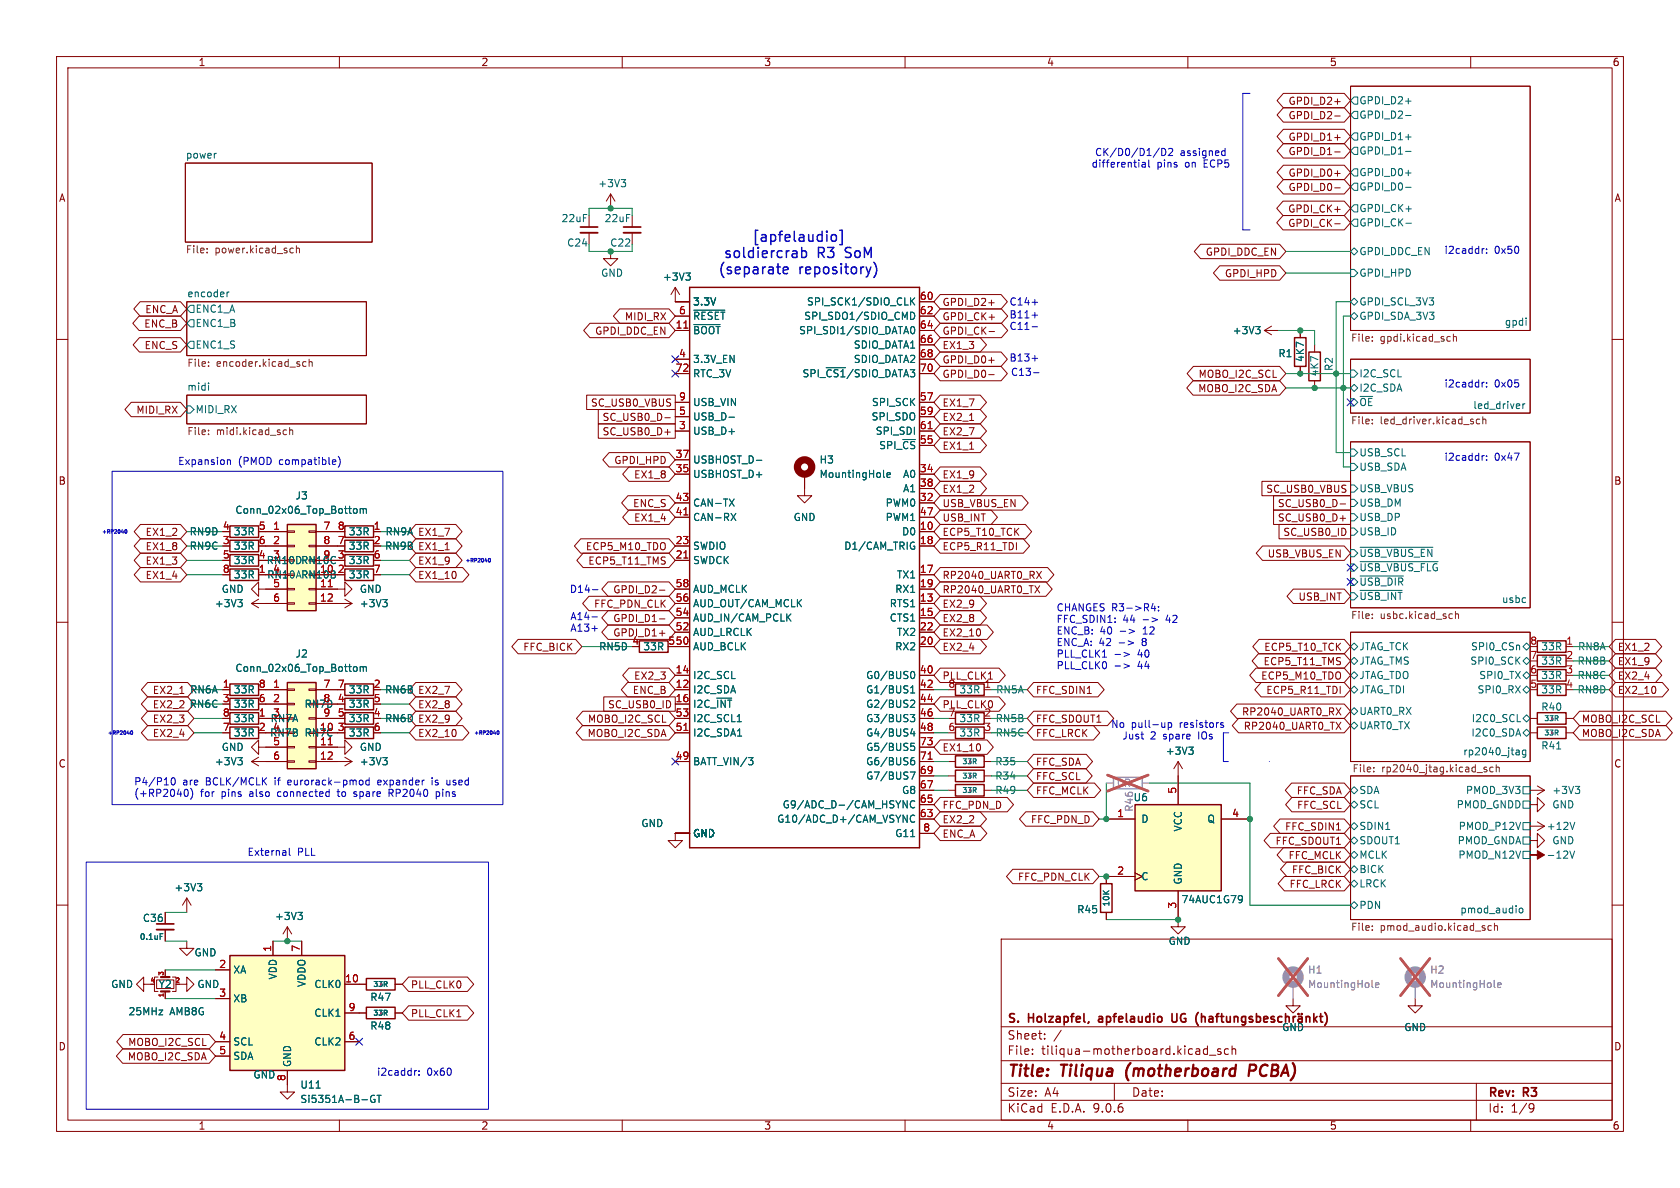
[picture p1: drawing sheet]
<svg xmlns="http://www.w3.org/2000/svg" width="297mm" height="210mm" viewBox="0 0 297 210" stroke-linecap="round" stroke-linejoin="round" font-family="sans-serif">
<defs><g id="words">
<g font-size="2.8" fill="#840000">
<text x="178" y="190.9">Title:</text>
<text x="187.7" y="190.9">Tiliqua</text>
<text x="199.9" y="190.9">(motherboard</text>
<text x="222.4" y="190.9">PCBA)</text>
</g>
<g font-size="2.5" fill="#0000c2">
<text x="127.8" y="46">soldiercrab</text>
<text x="132.9" y="43.1">[apfelaudio]</text>
<text x="144.5" y="46">R3</text>
<text x="149.7" y="46">SoM</text>
<text x="126.8" y="48.8">(separate</text>
<text x="141.2" y="48.8">repository)</text>
</g>
<g font-size="2.1" fill="#840000">
<text x="178" y="184">Sheet:</text>
<text x="178" y="181.2">S.</text>
<text x="181.9" y="181.2">Holzapfel,</text>
<text x="194.9" y="181.2">apfelaudio</text>
<text x="208.4" y="181.2">UG</text>
<text x="178" y="186.7">File:</text>
<text x="184.1" y="186.7">tiliqua-motherboard.kicad_sch</text>
<text x="178" y="196.9">KiCad</text>
<text x="178" y="194.1">Size:</text>
<text x="184.7" y="194.1">A4</text>
<text x="185.7" y="196.9">E.D.A.</text>
<text x="193.3" y="196.9">9.0.6</text>
<text x="200" y="194.1">Date:</text>
<text x="263" y="194.3">Rev:</text>
<text x="263" y="196.9">Id:</text>
<text x="267.1" y="196.9">1/9</text>
<text x="269.4" y="194.3">R3</text>
</g>
<g font-size="1.8" fill="#840000">
<text x="35" y="11.9">1</text>
<text x="85" y="11.9">2</text>
<text x="135" y="11.9">3</text>
<text x="185" y="11.9">4</text>
<text x="235" y="11.9">5</text>
<text x="285" y="11.9">6</text>
<text x="227.7" y="21.3">GPDI_D2-</text>
<text x="227.7" y="18.7">GPDI_D2+</text>
<text x="227.7" y="25.1">GPDI_D1+</text>
<text x="227.7" y="27.6">GPDI_D1-</text>
<text x="10.3" y="35.9">A</text>
<text x="227.7" y="34">GPDI_D0-</text>
<text x="227.7" y="31.4">GPDI_D0+</text>
<text x="285.3" y="35.9">A</text>
<text x="227.6" y="40.3">GPDI_CK-</text>
<text x="227.6" y="37.8">GPDI_CK+</text>
<text x="213.1" y="45.4">GPDI_DDC_EN</text>
<text x="216.4" y="49.2">GPDI_HPD</text>
<text x="25.4" y="58.1">ENC_B</text>
<text x="25.6" y="55.6">ENC_A</text>
<text x="105.1" y="59.4">GPDI_DDC_EN</text>
<text x="110.4" y="56.8">MIDI_RX</text>
<text x="166.5" y="59.4">GPDI_CK-</text>
<text x="166.5" y="56.8">GPDI_CK+</text>
<text x="166.5" y="54.3">GPDI_D2+</text>
<text x="25.5" y="61.9">ENC_S</text>
<text x="166.5" y="61.9">EX1_3</text>
<text x="166.5" y="64.5">GPDI_D0+</text>
<text x="166.5" y="67">GPDI_D0-</text>
<text x="211.7" y="69.5">MOBO_I2C_SDA</text>
<text x="211.8" y="67">MOBO_I2C_SCL</text>
<text x="24" y="73.3">MIDI_RX</text>
<text x="104.4" y="72.1">SC_USB0_VBUS</text>
<text x="106.4" y="74.6">SC_USB0_D-</text>
<text x="106.4" y="77.2">SC_USB0_D+</text>
<text x="166.5" y="72.1">EX1_7</text>
<text x="166.5" y="74.6">EX2_1</text>
<text x="166.5" y="77.2">EX2_7</text>
<text x="108.5" y="82.2">GPDI_HPD</text>
<text x="166.5" y="79.7">EX1_1</text>
<text x="10.3" y="85.9">B</text>
<text x="111.8" y="89.9">ENC_S</text>
<text x="112" y="84.8">EX1_8</text>
<text x="166.5" y="84.8">EX1_9</text>
<text x="166.5" y="87.3">EX1_2</text>
<text x="166.5" y="89.9">USB_VBUS_EN</text>
<text x="223.7" y="87.3">SC_USB0_VBUS</text>
<text x="225.8" y="89.9">SC_USB0_D-</text>
<text x="285.3" y="85.9">B</text>
<text x="25.6" y="94.9">EX1_2</text>
<text x="68.1" y="94.8">RN9A EX1_7</text>
<text x="112" y="92.4">EX1_4</text>
<text x="166.5" y="94.9">ECP5_T10_TCK</text>
<text x="166.5" y="92.4">USB_INT</text>
<text x="225.8" y="92.4">SC_USB0_D+</text>
<text x="226.8" y="94.9">SC_USB0_ID</text>
<text x="25.6" y="100">EX1_3</text>
<text x="25.6" y="97.5">EX1_8</text>
<text x="68" y="97.4">RN9B EX1_1</text>
<text x="73.8" y="100">EX1_9</text>
<text x="103.5" y="97.5">ECP5_M10_TDO</text>
<text x="103.9" y="100">ECP5_T11_TMS</text>
<text x="166.5" y="97.5">ECP5_R11_TDI</text>
<text x="224" y="98.7">USB_VBUS_EN</text>
<text x="25.6" y="102.6">EX1_4</text>
<text x="73.8" y="102.6">EX1_10</text>
<text x="104.9" y="107.6">FFC_PDN_CLK</text>
<text x="108.3" y="105.1">GPDI_D2-</text>
<text x="166.5" y="105.1">RP2040_UART0_TX</text>
<text x="166.5" y="102.6">RP2040_UART0_RX</text>
<text x="166.5" y="107.6">EX2_9</text>
<text x="229.4" y="106.4">USB_INT</text>
<text x="108.3" y="112.7">GPDI_D1+</text>
<text x="108.3" y="110.2">GPDI_D1-</text>
<text x="166.5" y="112.7">EX2_10</text>
<text x="166.5" y="110.2">EX2_8</text>
<text x="92.4" y="115.3">FFC_BICK</text>
<text x="166.5" y="115.3">EX2_4</text>
<text x="223.3" y="117.8">ECP5_T11_TMS</text>
<text x="223.4" y="115.3">ECP5_T10_TCK</text>
<text x="285.9" y="117.8">EX1_9</text>
<text x="285.9" y="115.3">EX1_2</text>
<text x="26.9" y="122.9">EX2_1</text>
<text x="26.9" y="125.4">EX2_2 RN6C</text>
<text x="68" y="122.8">RN6B EX2_7</text>
<text x="73.8" y="125.4">EX2_8</text>
<text x="107.4" y="125.4">SC_USB0_ID</text>
<text x="111.8" y="122.9">ENC_B</text>
<text x="112" y="120.3">EX2_3</text>
<text x="166.5" y="120.3">PLL_CLK1</text>
<text x="166.5" y="125.4">PLL_CLK0</text>
<text x="167.6" y="121.7">8</text>
<text x="183" y="122.9">FFC_SDIN1</text>
<text x="222.9" y="120.3">ECP5_M10_TDO</text>
<text x="223.8" y="122.9">ECP5_R11_TDI</text>
<text x="285.9" y="120.3">EX2_4</text>
<text x="285.9" y="122.9">EX2_10</text>
<text x="26.9" y="128">EX2_3</text>
<text x="26.9" y="130.5">EX2_4</text>
<text x="68" y="127.9">RN6D EX2_9</text>
<text x="73.8" y="130.5">EX2_10</text>
<text x="103.8" y="130.5">MOBO_I2C_SDA</text>
<text x="103.8" y="128">MOBO_I2C_SCL</text>
<text x="167.6" y="126.7">7</text>
<text x="173.9" y="126.7">2</text>
<text x="183" y="130.5">FFC_LRCK</text>
<text x="183" y="128">FFC_SDOUT1</text>
<text x="219.5" y="126.7">RP2040_UART0_RX</text>
<text x="219.8" y="129.2">RP2040_UART0_TX</text>
<text x="279.6" y="128">MOBO_I2C_SCL</text>
<text x="279.6" y="130.5">MOBO_I2C_SDA</text>
<text x="10.3" y="135.9">C</text>
<text x="166.5" y="133">EX1_10</text>
<text x="183" y="135.6">FFC_SDA</text>
<text x="285.3" y="135.9">C</text>
<text x="166.5" y="143.2">FFC_PDN_D</text>
<text x="183" y="140.7">FFC_MCLK</text>
<text x="183" y="138.1">FFC_SCL</text>
<text x="229.1" y="140.7">FFC_SDA</text>
<text x="229.2" y="143.2">FFC_SCL</text>
<text x="166.5" y="148.3">ENC_A</text>
<text x="166.5" y="145.7">EX2_2</text>
<text x="182.2" y="145.7">FFC_PDN_D</text>
<text x="225.4" y="149.5">FFC_SDOUT1</text>
<text x="227.1" y="147">FFC_SDIN1</text>
<text x="179.9" y="155.9">FFC_PDN_CLK</text>
<text x="227.7" y="152.1">FFC_MCLK</text>
<text x="228.3" y="154.6">FFC_BICK</text>
<text x="227.9" y="157.2">FFC_LRCK</text>
<text x="72.5" y="174.9">PLL_CLK0</text>
<text x="10.3" y="185.9">D</text>
<text x="22.6" y="185.1">MOBO_I2C_SCL</text>
<text x="72.5" y="180">PLL_CLK1</text>
<text x="285.3" y="185.9">D</text>
<text x="22.5" y="187.6">MOBO_I2C_SDA</text>
<text x="35" y="199.9">1</text>
<text x="85" y="199.9">2</text>
<text x="135" y="199.9">3</text>
<text x="185" y="199.9">4</text>
<text x="235" y="199.9">5</text>
<text x="285" y="199.9">6</text>
</g>
<g font-size="1.8" fill="#006464">
<text x="240.2" y="18.6">GPDI_D2+</text>
<text x="240.2" y="21.2">GPDI_D2-</text>
<text x="32.8" y="28.1">power</text>
<text x="240.2" y="27.5">GPDI_D1-</text>
<text x="240.2" y="25">GPDI_D1+</text>
<text x="105.7" y="33.3">+3V3</text>
<text x="240.2" y="31.3">GPDI_D0+</text>
<text x="240.2" y="33.9">GPDI_D0-</text>
<text x="99.2" y="39.5">22uF</text>
<text x="106.8" y="39.5">22uF</text>
<text x="240.2" y="37.7">GPDI_CK+</text>
<text x="240.2" y="40.2">GPDI_CK-</text>
<text x="100.2" y="43.8">C24</text>
<text x="107.8" y="43.8">C22</text>
<text x="240.2" y="45.3">GPDI_DDC_EN</text>
<text x="33" y="52.6">encoder</text>
<text x="106.2" y="49.1">GND</text>
<text x="117.1" y="49.8">+3V3</text>
<text x="240.2" y="49.1">GPDI_HPD</text>
<text x="34.5" y="55.5">ENC1_A</text>
<text x="34.5" y="58">ENC1_B</text>
<text x="122.4" y="54.2">3.3V</text>
<text x="122.4" y="56.7">~{RESET}</text>
<text x="122.4" y="59.3">~{BOOT}</text>
<text x="141.2" y="59.3">SPI_SDI1/SDIO_DATA0</text>
<text x="142.1" y="56.7">SPI_SDO1/SDIO_CMD</text>
<text x="142.6" y="54.2">SPI_SCK1/SDIO_CLK</text>
<text x="217.8" y="59.3">+3V3</text>
<text x="240.2" y="56.7">GPDI_SDA_3V3</text>
<text x="240.2" y="54.2">GPDI_SCL_3V3</text>
<text x="265.9" y="57.7">gpdi</text>
<text x="34.5" y="61.8">ENC1_S</text>
<text x="122.4" y="64.4">3.3V_EN</text>
<text x="150.8" y="61.8">SDIO_DATA1</text>
<text x="150.8" y="64.4">SDIO_DATA2</text>
<text x="225.9" y="63.3">R1</text>
<text x="230.7" y="64.1" transform="rotate(-90 230.7 64.1)">4K7</text>
<text x="235.8" y="65.7" transform="rotate(-90 235.8 65.7)">R2</text>
<text x="33" y="69.1">midi</text>
<text x="122.4" y="66.9">RTC_3V</text>
<text x="122.4" y="72">USB_VIN</text>
<text x="141.8" y="66.9">SPI_~{CS1}/SDIO_DATA3</text>
<text x="154" y="72">SPI_SCK</text>
<text x="233.3" y="66.6" transform="rotate(-90 233.3 66.6)">4K7</text>
<text x="240.2" y="66.9">I2C_SCL</text>
<text x="240.2" y="72">~{OE}</text>
<text x="240.2" y="69.4">I2C_SDA</text>
<text x="34.5" y="73.3">MIDI_RX</text>
<text x="122.4" y="74.5">USB_D-</text>
<text x="122.4" y="77.1">USB_D+</text>
<text x="154" y="74.5">SPI_SDO</text>
<text x="154.7" y="77.1">SPI_SDI</text>
<text x="260.3" y="72.4">led_driver</text>
<text x="122.4" y="82.1">USBHOST_D-</text>
<text x="144.8" y="82.1">H3</text>
<text x="155.3" y="79.6">SPI_~{CS}</text>
<text x="240.2" y="80.9">USB_SCL</text>
<text x="240.2" y="83.4">USB_SDA</text>
<text x="52.1" y="88.5">J3</text>
<text x="122.4" y="84.7">USBHOST_D+</text>
<text x="122.4" y="89.8">CAN-TX</text>
<text x="144.8" y="84.7">MountingHole</text>
<text x="156.5" y="89.8">PWM0</text>
<text x="159.6" y="84.7">A0</text>
<text x="159.6" y="87.2">A1</text>
<text x="240.2" y="89.8">USB_DM</text>
<text x="240.2" y="87.2">USB_VBUS</text>
<text x="33.4" y="94.8">RN9D</text>
<text x="41.2" y="94.8">33R</text>
<text x="41.5" y="91">Conn_02x06_Top_Bottom</text>
<text x="61.6" y="94.8">33R</text>
<text x="68.1" y="94.8">RN9A</text>
<text x="122.4" y="92.3">CAN-RX</text>
<text x="140.2" y="92.3">GND</text>
<text x="156.5" y="92.3">PWM1</text>
<text x="159.4" y="94.8">D0</text>
<text x="240.2" y="94.8">USB_ID</text>
<text x="240.2" y="92.3">USB_DP</text>
<text x="33.4" y="97.4">RN9C</text>
<text x="41.2" y="97.4">33R</text>
<text x="41.2" y="99.9">33R</text>
<text x="47" y="99.9">RN10DRN10C</text>
<text x="48.2" y="98.8">3</text>
<text x="61.6" y="97.4">33R</text>
<text x="61.6" y="99.9">33R</text>
<text x="68" y="97.4">RN9B</text>
<text x="122.4" y="97.4">SWDIO</text>
<text x="122.4" y="99.9">SWDCK</text>
<text x="149.1" y="97.4">D1/CAM_TRIG</text>
<text x="240.2" y="98.7">~{USB_VBUS_EN}</text>
<text x="240.2" y="101.2">~{USB_VBUS_FLG}</text>
<text x="37.9" y="107.5">+3V3</text>
<text x="39.1" y="105">GND</text>
<text x="41.2" y="102.5">33R</text>
<text x="47.1" y="102.5">RN10A RN10B</text>
<text x="61.6" y="102.5">33R</text>
<text x="63.5" y="105">GND</text>
<text x="63.5" y="107.5">+3V3</text>
<text x="122.4" y="105">AUD_MCLK</text>
<text x="122.4" y="107.5">AUD_OUT/CAM_MCLK</text>
<text x="157.2" y="107.5">RTS1</text>
<text x="158.2" y="105">RX1</text>
<text x="158.5" y="102.5">TX1</text>
<text x="240.2" y="103.7">~{USB_DIR}</text>
<text x="240.2" y="106.3">~{USB_INT}</text>
<text x="265.4" y="106.7">usbc</text>
<text x="122.4" y="110.1">AUD_IN/CAM_PCLK</text>
<text x="122.4" y="112.6">AUD_LRCLK</text>
<text x="157.2" y="110.1">CTS1</text>
<text x="158.5" y="112.6">TX2</text>
<text x="41.5" y="119">Conn_02x06_Top_Bottom</text>
<text x="52.1" y="116.4">J2</text>
<text x="105.8" y="115.2">RN5D</text>
<text x="113.6" y="115.2">33R</text>
<text x="122.4" y="115.2">AUD_BCLK</text>
<text x="158.2" y="115.2">RX2</text>
<text x="240.2" y="115.2">JTAG_TCK</text>
<text x="240.2" y="117.7">JTAG_TMS</text>
<text x="259.8" y="117.7">SPI0_SCK</text>
<text x="260" y="115.2">SPI0_CSn</text>
<text x="272.4" y="115.2">33R</text>
<text x="272.4" y="117.7">33R</text>
<text x="278.8" y="117.7">RN8B</text>
<text x="278.9" y="115.2">RN8A</text>
<text x="33.4" y="125.3">RN6C</text>
<text x="33.5" y="122.8">RN6A</text>
<text x="41.2" y="122.8">33R</text>
<text x="41.2" y="125.3">33R</text>
<text x="53.7" y="125.3">RN7D</text>
<text x="61.6" y="122.8">33R</text>
<text x="61.6" y="125.3">33R</text>
<text x="68" y="122.8">RN6B</text>
<text x="122.4" y="120.2">I2C_SCL</text>
<text x="122.4" y="122.8">I2C_SDA</text>
<text x="122.4" y="125.3">I2C_~{INT}</text>
<text x="153" y="120.2">G0/BUS0</text>
<text x="153" y="122.8">G1/BUS1</text>
<text x="153" y="125.3">G2/BUS2</text>
<text x="169.5" y="122.8">33R</text>
<text x="176" y="122.8">RN5A</text>
<text x="240.2" y="120.2">JTAG_TDO</text>
<text x="240.2" y="122.8">JTAG_TDI</text>
<text x="261.1" y="122.8">SPI0_RX</text>
<text x="261.4" y="120.2">SPI0_TX</text>
<text x="272.4" y="125.8">R40</text>
<text x="272.4" y="120.2">33R</text>
<text x="272.4" y="122.8">33R</text>
<text x="278.8" y="120.2">RN8C</text>
<text x="278.8" y="122.8">RN8D</text>
<text x="41.2" y="127.9">33R</text>
<text x="41.2" y="130.4">33R</text>
<text x="47.7" y="130.4">RN7B</text>
<text x="47.7" y="127.9">RN7A</text>
<text x="53.7" y="130.4">RN7C</text>
<text x="61.6" y="127.9">33R</text>
<text x="61.6" y="130.4">33R</text>
<text x="68" y="127.9">RN6D</text>
<text x="122.4" y="127.9">I2C_SCL1</text>
<text x="122.4" y="130.4">I2C_SDA1</text>
<text x="153" y="127.9">G3/BUS3</text>
<text x="153" y="130.4">G4/BUS4</text>
<text x="169.5" y="130.4">33R</text>
<text x="169.5" y="127.9">33R</text>
<text x="175.9" y="130.4">RN5C</text>
<text x="175.9" y="127.9">RN5B</text>
<text x="240.2" y="126.6">UART0_RX</text>
<text x="240.2" y="129.1">UART0_TX</text>
<text x="260" y="130.4">I2C0_SDA</text>
<text x="260.1" y="127.9">I2C0_SCL</text>
<text x="37.9" y="135.5">+3V3</text>
<text x="39.1" y="132.9">GND</text>
<text x="63.5" y="132.9">GND</text>
<text x="63.5" y="135.5">+3V3</text>
<text x="122.4" y="135.5">BATT_VIN/3</text>
<text x="153" y="132.9">G5/BUS5</text>
<text x="153" y="135.5">G6/BUS6</text>
<text x="175.9" y="135.5">R35</text>
<text x="206" y="133.6">+3V3</text>
<text x="258.6" y="133.6">rp2040_jtag</text>
<text x="272.4" y="132.7">R41</text>
<text x="138.3" y="143.1">G9/ADC_D-/CAM_HSYNC</text>
<text x="153" y="138">G7/BUS7</text>
<text x="159.4" y="140.6">G8</text>
<text x="175.9" y="138">R34</text>
<text x="175.9" y="140.6">R49</text>
<text x="200.3" y="141.8">U6</text>
<text x="240.2" y="140.6">SDA</text>
<text x="240.2" y="143.1">SCL</text>
<text x="257.4" y="143.1">PMOD_GNDD</text>
<text x="259" y="140.6">PMOD_3V3</text>
<text x="274.3" y="143.1">GND</text>
<text x="274.3" y="140.6">+3V3</text>
<text x="113.3" y="146.4">GND</text>
<text x="122.4" y="148.2">GND</text>
<text x="137.3" y="145.6">G10/ADC_D+/CAM_VSYNC</text>
<text x="158.2" y="148.2">G11</text>
<text x="201.7" y="145.6">D</text>
<text x="209.1" y="147.1" transform="rotate(-90 209.1 147.1)">VCC</text>
<text x="213.4" y="145.6">Q</text>
<text x="240.2" y="146.9">SDIN1</text>
<text x="240.2" y="149.5">SDOUT1</text>
<text x="257.6" y="149.5">PMOD_GNDA</text>
<text x="257.8" y="146.9">PMOD_P12V</text>
<text x="273.3" y="146.9">+12V</text>
<text x="274.3" y="149.5">GND</text>
<text x="201.7" y="155.8">C</text>
<text x="240.2" y="152">MCLK</text>
<text x="240.2" y="154.5">BICK</text>
<text x="257.7" y="152">PMOD_N12V</text>
<text x="273.3" y="152">-12V</text>
<text x="30.7" y="157.8">+3V3</text>
<text x="190.3" y="161.6">R45</text>
<text x="208.8" y="159.9">74AUC1G79</text>
<text x="209.1" y="156.5" transform="rotate(-90 209.1 156.5)">GND</text>
<text x="240.2" y="160.9">PDN</text>
<text x="240.2" y="157.1">LRCK</text>
<text x="258.1" y="161.5">pmod_audio</text>
<text x="25.2" y="163.2">C36</text>
<text x="48.5" y="162.8">+3V3</text>
<text x="206.5" y="167.2">GND</text>
<text x="34.3" y="169.3">GND</text>
<text x="41.1" y="172.3">XA</text>
<text x="49.1" y="173.2" transform="rotate(-90 49.1 173.2)">VDD</text>
<text x="19.6" y="174.9">GND</text>
<text x="22.6" y="179.7">25MHz</text>
<text x="28" y="174.9">Y2</text>
<text x="30" y="179.7">AMB8G</text>
<text x="34.8" y="174.9">GND</text>
<text x="41.1" y="177.4">XB</text>
<text x="54.2" y="174.6" transform="rotate(-90 54.2 174.6)">VDDO</text>
<text x="55.5" y="174.9">CLK0</text>
<text x="55.5" y="179.9">CLK1</text>
<text x="65.4" y="177.1">R47</text>
<text x="41.1" y="185">SCL</text>
<text x="55.5" y="185">CLK2</text>
<text x="65.4" y="182.2">R48</text>
<text x="226.6" y="182.5">GND</text>
<text x="248.2" y="182.5">GND</text>
<text x="41.1" y="187.6">SDA</text>
<text x="44.7" y="190.9">GND</text>
<text x="51.7" y="188.7" transform="rotate(-90 51.7 188.7)">GND</text>
<text x="53" y="192.6">U11</text>
<text x="53" y="195.2">Si5351A-B-GT</text>
</g>
<g font-size="1.8" fill="#0000c2">
<text x="192.9" y="29.8">differential</text>
<text x="193.5" y="27.8">CK/D0/D1/D2</text>
<text x="204.5" y="29.8">pins</text>
<text x="208.6" y="27.8">assigned</text>
<text x="209.6" y="29.8">on</text>
<text x="213.1" y="29.8">ECP5</text>
<text x="255.3" y="45">i2caddr:</text>
<text x="264.2" y="45">0x50</text>
<text x="178.4" y="56.5">B11+</text>
<text x="178.4" y="58.5">C11-</text>
<text x="178.4" y="54.2">C14+</text>
<text x="178.4" y="64.1">B13+</text>
<text x="178.6" y="66.7">C13-</text>
<text x="255.3" y="68.6">i2caddr:</text>
<text x="264.2" y="68.6">0x05</text>
<text x="31.4" y="82.4">Expansion</text>
<text x="42.1" y="82.4">(PMOD</text>
<text x="49.5" y="82.4">compatible)</text>
<text x="255.3" y="81.5">i2caddr:</text>
<text x="264.2" y="81.5">0x47</text>
<text x="100.6" y="105">D14-</text>
<text x="100.7" y="109.8">A14-</text>
<text x="100.7" y="111.9">A13+</text>
<text x="186.7" y="108.3">CHANGES R3-&gt;R4:</text>
<text x="186.7" y="110.3">FFC_SDIN1:</text>
<text x="186.7" y="112.4">ENC_B:</text>
<text x="194.5" y="112.4">40</text>
<text x="198.5" y="110.3">44</text>
<text x="202.1" y="110.3">-&gt;</text>
<text x="202.4" y="112.4">12</text>
<text x="206.4" y="110.3">42</text>
<text x="186.7" y="114.4">ENC_A: 42</text>
<text x="186.7" y="116.5">PLL_CLK1</text>
<text x="186.7" y="118.5">PLL_CLK0</text>
<text x="201.2" y="116.5">40</text>
<text x="201.2" y="118.5">44</text>
<text x="202.2" y="114.4">8</text>
<text x="196.3" y="128.9">No</text>
<text x="198.3" y="130.9">Just</text>
<text x="200" y="128.9">pull-up</text>
<text x="203.4" y="130.9">2</text>
<text x="205.7" y="130.9">spare</text>
<text x="208.7" y="128.9">resistors</text>
<text x="212.1" y="130.9">IOs</text>
<text x="23.6" y="139">P4/P10</text>
<text x="23.6" y="141.1">(+RP2040)</text>
<text x="32.3" y="139">are</text>
<text x="35.4" y="141.1">for</text>
<text x="36.5" y="139">BCLK/MCLK</text>
<text x="39.3" y="141.1">pins</text>
<text x="44.4" y="141.1">also</text>
<text x="48.8" y="139">if</text>
<text x="49.5" y="141.1">connected</text>
<text x="51.3" y="139">eurorack-pmod</text>
<text x="60.4" y="141.1">to</text>
<text x="63.4" y="141.1">spare</text>
<text x="67.5" y="139">expander</text>
<text x="69.8" y="141.1">RP2040</text>
<text x="77.2" y="139">is</text>
<text x="78.3" y="141.1">pins</text>
<text x="80" y="139">used</text>
<text x="43.7" y="151.5">External</text>
<text x="52.6" y="151.5">PLL</text>
<text x="66.5" y="190.3">i2caddr:</text>
<text x="75.5" y="190.3">0x60</text>
</g>
<g font-size="1.8" fill="#725600">
<text x="32.8" y="45.1">File:</text>
<text x="38" y="45.1">power.kicad_sch</text>
<text x="33" y="65.2">File:</text>
<text x="38.2" y="65.2">encoder.kicad_sch</text>
<text x="238.8" y="60.7">File:</text>
<text x="244" y="60.7">gpdi.kicad_sch</text>
<text x="33" y="77.2">File:</text>
<text x="38.2" y="77.2">midi.kicad_sch</text>
<text x="238.8" y="75.3">File:</text>
<text x="244" y="75.3">led_driver.kicad_sch</text>
<text x="238.8" y="109.8">File:</text>
<text x="244" y="109.8">usbc.kicad_sch</text>
<text x="239" y="136.9">File:</text>
<text x="244.2" y="136.9">rp2040_jtag.kicad_sch</text>
<text x="238.8" y="164.9">File:</text>
<text x="244" y="164.9">pmod_audio.kicad_sch</text>
</g>
<g font-size="1.8" fill="#a90000">
<text x="162.5" y="53.1">60</text>
<text x="119.3" y="58.2">11</text>
<text x="119.9" y="55.6">6</text>
<text x="162.5" y="55.6">62</text>
<text x="162.5" y="58.2">64</text>
<text x="119.3" y="65.8">72</text>
<text x="119.9" y="63.2">4</text>
<text x="162.5" y="60.7">66</text>
<text x="162.5" y="63.2">68</text>
<text x="162.5" y="65.8">70</text>
<text x="119.9" y="70.9">9</text>
<text x="162.5" y="70.9">57</text>
<text x="119.9" y="73.4">5</text>
<text x="119.9" y="75.9">3</text>
<text x="162.5" y="73.4">59</text>
<text x="162.5" y="75.9">61</text>
<text x="119.3" y="81">37</text>
<text x="119.3" y="83.6">35</text>
<text x="162.5" y="78.5">55</text>
<text x="162.5" y="83.6">34</text>
<text x="119.3" y="88.6">43</text>
<text x="162.5" y="86.1">38</text>
<text x="162.5" y="88.6">32</text>
<text x="39.3" y="93.7">4</text>
<text x="45.6" y="93.7">5</text>
<text x="48.2" y="93.7">1</text>
<text x="57.1" y="93.7">7</text>
<text x="59.6" y="93.7">8</text>
<text x="66" y="93.7">1</text>
<text x="119.3" y="91.2">41</text>
<text x="162.5" y="91.2">47</text>
<text x="162.5" y="93.7">10</text>
<text x="39.3" y="101.3">8</text>
<text x="39.3" y="96.3">3</text>
<text x="39.3" y="98.8">5</text>
<text x="45.6" y="101.3">1</text>
<text x="45.6" y="96.3">6</text>
<text x="45.6" y="98.8">4</text>
<text x="48.2" y="96.3">2</text>
<text x="48.2" y="101.3">4</text>
<text x="56.5" y="101.3">10</text>
<text x="57.1" y="96.3">8</text>
<text x="57.1" y="98.8">9</text>
<text x="59.6" y="96.3">7</text>
<text x="59.6" y="98.8">3</text>
<text x="59.6" y="101.3">2</text>
<text x="66" y="96.3">2</text>
<text x="66" y="98.8">6</text>
<text x="66" y="101.3">7</text>
<text x="119.3" y="96.3">23</text>
<text x="119.3" y="98.8">21</text>
<text x="162.5" y="96.3">18</text>
<text x="162.5" y="101.3">17</text>
<text x="48.2" y="103.9">5</text>
<text x="48.2" y="106.4">6</text>
<text x="56.5" y="103.9">11</text>
<text x="56.5" y="106.4">12</text>
<text x="119.3" y="103.9">58</text>
<text x="119.3" y="106.4">56</text>
<text x="162.5" y="103.9">19</text>
<text x="162.5" y="106.4">13</text>
<text x="119.3" y="109">54</text>
<text x="119.3" y="111.5">52</text>
<text x="162.5" y="109">15</text>
<text x="162.5" y="111.5">22</text>
<text x="111.7" y="114">4</text>
<text x="118" y="114">5</text>
<text x="119.3" y="114">50</text>
<text x="119.3" y="119.1">14</text>
<text x="162.5" y="114">20</text>
<text x="162.5" y="119.1">40</text>
<text x="270.4" y="119.1">6</text>
<text x="270.4" y="114">8</text>
<text x="270.4" y="116.6">7</text>
<text x="276.8" y="119.1">3</text>
<text x="276.8" y="114">1</text>
<text x="276.8" y="116.6">2</text>
<text x="39.3" y="121.7">1</text>
<text x="39.3" y="124.2">3</text>
<text x="45.6" y="121.7">8</text>
<text x="45.6" y="124.2">6</text>
<text x="48.2" y="121.7">1</text>
<text x="48.2" y="124.2">2</text>
<text x="57.1" y="121.7">7</text>
<text x="57.1" y="124.2">8</text>
<text x="59.6" y="121.7">7</text>
<text x="59.6" y="124.2">4</text>
<text x="66" y="121.7">2</text>
<text x="66" y="124.2">5</text>
<text x="119.3" y="121.7">12</text>
<text x="119.3" y="124.2">16</text>
<text x="162.5" y="121.7">42</text>
<text x="162.5" y="124.2">44</text>
<text x="173.9" y="121.7">1</text>
<text x="270.4" y="121.7">5</text>
<text x="276.8" y="121.7">4</text>
<text x="39.3" y="126.7">8</text>
<text x="39.3" y="129.3">7</text>
<text x="45.6" y="126.7">1</text>
<text x="45.6" y="129.3">2</text>
<text x="48.2" y="126.7">3</text>
<text x="48.2" y="129.3">4</text>
<text x="48.2" y="131.8">5</text>
<text x="56.5" y="129.3">10</text>
<text x="56.5" y="131.8">11</text>
<text x="57.1" y="126.7">9</text>
<text x="59.6" y="126.7">5</text>
<text x="59.6" y="129.3">3</text>
<text x="66" y="126.7">4</text>
<text x="66" y="129.3">6</text>
<text x="119.3" y="126.7">53</text>
<text x="119.3" y="129.3">51</text>
<text x="162.5" y="126.7">46</text>
<text x="162.5" y="129.3">48</text>
<text x="162.5" y="131.8">73</text>
<text x="167.6" y="129.3">6</text>
<text x="173.9" y="129.3">3</text>
<text x="48.2" y="134.4">6</text>
<text x="56.5" y="134.4">12</text>
<text x="119.3" y="134.4">49</text>
<text x="162.5" y="134.4">71</text>
<text x="162.5" y="136.9">69</text>
<text x="162.5" y="139.4">67</text>
<text x="162.5" y="142">65</text>
<text x="208" y="140.4" transform="rotate(-90 208 140.4)">5</text>
<text x="162.5" y="144.5">63</text>
<text x="163.1" y="147.1">8</text>
<text x="197.4" y="144.5">1</text>
<text x="217.7" y="144.5">4</text>
<text x="197.4" y="154.7">2</text>
<text x="208" y="160.7" transform="rotate(-90 208 160.7)">3</text>
<text x="38.7" y="171.2">2</text>
<text x="48" y="168.3" transform="rotate(-90 48 168.3)">1</text>
<text x="53.1" y="168.3" transform="rotate(-90 53.1 168.3)">7</text>
<text x="60.9" y="173.7">10</text>
<text x="38.7" y="176.3">3</text>
<text x="61.5" y="178.8">9</text>
<text x="38.7" y="183.9">4</text>
<text x="61.5" y="183.9">6</text>
<text x="38.7" y="186.4">5</text>
<text x="50.5" y="191.2" transform="rotate(-90 50.5 191.2)">8</text>
</g>
<g font-size="1.8" fill="#989898">
<text x="197.4" y="139.3">0R</text>
<text x="200.5" y="143.6" transform="rotate(-90 200.5 143.6)">R46</text>
<text x="231.1" y="172.3">H1</text>
<text x="252.7" y="172.3">H2</text>
<text x="231.1" y="174.9">MountingHole</text>
<text x="252.7" y="174.9">MountingHole</text>
</g>
<g font-size="1.4" fill="#006464">
<text x="196.3" y="160.4" transform="rotate(-90 196.3 160.4)">10K</text>
<text x="24.6" y="166.3">0.1uF</text>
</g>
<g font-size="1.2" fill="#006464">
<text x="272.9" y="127.7">33R</text>
<text x="272.9" y="130.2">33R</text>
<text x="170" y="135.3">33R</text>
<text x="170" y="137.8">33R</text>
<text x="170" y="140.4">33R</text>
<text x="65.9" y="174.7">33R</text>
<text x="65.9" y="179.7">33R</text>
</g>
<g font-size="1.1" fill="#840084">
<text x="274.9" y="130" transform="rotate(-90 274.9 130)">~</text>
<text x="274.9" y="127.4" transform="rotate(-90 274.9 127.4)">~</text>
<text x="172.1" y="137.6" transform="rotate(-90 172.1 137.6)">~</text>
<text x="172.1" y="135" transform="rotate(-90 172.1 135)">~</text>
<text x="172.1" y="140.1" transform="rotate(-90 172.1 140.1)">~</text>
<text x="67.9" y="179.5" transform="rotate(-90 67.9 179.5)">~</text>
<text x="67.9" y="174.4" transform="rotate(-90 67.9 174.4)">~</text>
</g>
<g font-size="1.1" fill="#a90000">
<text x="26.5" y="173.7">4</text>
<text x="29" y="172.6" transform="rotate(-90 29 172.6)">3</text>
<text x="30.9" y="173.7">2</text>
<text x="29" y="176.4" transform="rotate(-90 29 176.4)">1</text>
</g>
<g font-size=".9" fill="#0000c2">
<text x="17.9" y="94.5">+RP2040</text>
<text x="82.2" y="99.6">+RP2040</text>
<text x="18.9" y="130.1">+RP2040</text>
<text x="83.7" y="130.1">+RP2040</text>
</g>
</g></defs>
<g fill="none" stroke="#840000" stroke-width=".18">
<path d="M10 10h277v190h-277zM12 12h273v186h-273zM60 10v2M110 10v2M160 10v2M210 10v2M238.8 15.2h31.7v43.2h-31.7zM260 10v2M32.8 28.8h33v14h-33zM33 53.3h31.8v9.6h-31.8zM119.4 50.8l-.8 1.3M119.4 50.8l.7 1.3"/>
<path d="M119.4 50.8v2.5M10 60h2M33 69.9h31.8v5h-31.8zM238.8 63.5h31.7v9.5h-31.7zM238.8 78.1h31.7v29.3h-31.7zM285 60h2M10 110h2M238.8 111.8h31.7v22.8h-31.7zM285 110h2M167.6 134.6h1.3M174 134.6h1.3M238.8 137.2h31.7v25.4h-31.7z"/>
<path d="M195.6 154.9v1.3M10 160h2M177 166h108v32h-108zM195.6 161.3v1.3M208.3 162.6v1.2h1.2l-1.2 1.3-1.3-1.3h1.3M285 160h2M60 198v2M110 198v2M160 198v2M177 194.5h108M177 191.5h108M177 187.5h108"/>
<path d="M177 181.5h108M182.5 186.3v.1M182.5 185.5v.1M184.7 183.6v.1M184.7 182.8v.1M187.6 182.1l-1.3 2M197 191.5v3M210 198v2M213.5 184.9v1.5M213.5 185.5l-.5-.1-.3 .3v.4l.2 .2h.6M213.8 186.5h1.2M215.8 185.5l-.3-.1-.3 .2 .1 .2 .5 .2v.3h-.6"/>
<path d="M217.2 185.5l-.5-.1-.2 .3v.4l.1 .2h.6M217.8 185.5l.2-.1 .4 .1 .1 .9M217.8 184.9v1.5M260 198v2M261 191.5v6.5M270.6 195.1l.5 .1a.99 .99 0 0 1-.4 1.4h-.2M271.2 195.7l-.3 .3h-.3"/>
</g>
<path d="M199.1 189.3l.1 1.1M221.7 188.2h-.7l-.3 2M221.8 189.2l-1 .1" fill="none" stroke="#840000" stroke-width=".4"/>
<g fill="none" stroke="#840000" stroke-width=".3">
<path d="M207.2 179.2v1.2l.3 .3 .4-.1M211.8 179h.1M212.4 179.2v1.5M212.4 179.8l.2-.1 .4 .1 .1 .9M213.8 179.8h.5l.1 .9M214.9 179.7h.6M215.5 179.2l-.4 .2v1.3M215.8 179.7h.5M216 179.2v1.3l.3 .2M216.8 179.7l.1 .9 .4 .1 .2-.2M217.5 179.7v1M218.2 179.8l.2-.1 .4 .1v.9"/>
<path d="M218.2 179.7v1M220.2 179.8l-.4-.1-.3 .3v.4l.1 .2h.6M220.2 179.7v1.2l-.3 .3-.3-.1M221.4 179.8l-.3-.1-.3 .2 .1 .2 .5 .2v.3h-.6M222.1 179.8l.5-.1 .2 .3v.4l-.1 .2h-.6M222.1 179.2v1.5M225.3 179.8l-.4-.1-.2 .2 .1 .2 .5 .2v.3h-.6M226.6 179.8l-.4-.1-.2 .1-.1 .6 .2 .2M227.3 179.8l.2-.1 .3 .1 .1 .9M227.3 179.2v1.5M228.6 179.7v1M229.1 179.7l-.3 .1-.2 .2"/>
<path d="M229.6 179.8h.5l.1 .9M229.6 179.2v.1M230.1 179.2v.1M230.9 179.8l.2-.1 .4 .1 .1 .9M230.9 179.7v1M232.3 179.2v1.5M232.8 179.7l-.5 .6M233.3 179.7h.5M233.5 179.2v1.3l.3 .2M234.2 179a1.72 1.72 0 0 1 0 2.3M192.5 180.6l-.2 .3M194.3 180.2v.4"/>
<path d="M214.4 180l-.5 .1a.29 .29 0 0 0-.2 .3 .29 .29 0 0 0 .2 .3l.5-.1M223.4 180.2l.7-.2v-.2l-.5-.1-.2 .2 .1 .7h.6M230.2 180l-.5 .1a.3 .3 0 0 0-.1 .5M232.4 180.1l.4 .6"/>
</g>
<g fill="none" stroke="#006464" stroke-width=".18">
<path d="M238.8 17.8l.6-.7h.6v1.3h-.6zM239.4 19.7h.6v1.3h-.6l-.6-.7zM248.5 17.9h1M38.1 27.1h.1M238.8 26.7l.6-.7h.6v1.3h-.6zM238.8 30.5l.6-.7h.6v1.3h-.6zM238.8 39.4l.6-.7h.6v1.3h-.6zM239.4 32.4h.6v1.3h-.6l-.6-.7zM239.4 36.2h.6v1.3h-.6l-.6-.7zM239.4 23.5h.6v1.3h-.6l-.6-.7zM248.5 26.8h1M248.5 30.6h1"/>
<path d="M248.5 33.1h1M248.5 20.4h1M248.5 24.2h1M248.5 39.5h1M33.7 54h.6v1.2h-.6l-.7-.6zM33.7 56.5h.6v1.3h-.6l-.7-.6zM40.1 51.6v.9M40.5 51.6l-.4 .3M121.2 48.3h.8l-.4 .4M121.8 48.7l.2 .3v.3l-.2 .2M238.8 55.9l.6-.7 .6 .7-.6 .6zM238.8 53.3l.6-.6 .6 .6-.6 .7z"/>
<path d="M238.8 47.6h.6l.6 .7-.6 .6h-.6zM238.8 44.5l.6-.7 .6 .7-.6 .6zM269.8 56.2v.1M269.8 56.6v.9M33 71.8h.7l.6 .6-.6 .6h-.7zM33.7 60.3h.6v1.3h-.6l-.7-.6zM36.9 67.7v.1M36.9 68.1v.9M238.8 65.4h.6l.6 .6-.6 .7h-.6zM238.8 70.5h.6l.6 .6-.6 .7h-.6zM238.8 68.6l.6-.7 .6 .7-.6 .6zM238.8 79.4h.6l.6 .6-.6 .6h-.6z"/>
<path d="M269.2 71.4v.8M269.6 71.4l-.4 .2M238.8 88.3h.6l.6 .6-.6 .6h-.6zM238.8 93.3h.6l.6 .7-.6 .6h-.6zM238.8 85.7h.6l.6 .7-.6 .6h-.6zM238.8 90.8h.6l.6 .6-.6 .7h-.6zM238.8 97.2h.6l.6 .6-.6 .6h-.6zM238.8 81.9h.6l.6 .7-.6 .6h-.6zM238.8 99.7h.6l.6 .6-.6 .7h-.6zM240.4 96.7h12.9M240.4 99.3h13.8M238.8 114.3l.6-.6 .6 .6-.6 .6z"/>
<path d="M238.8 116.8l.6-.6 .6 .6-.6 .7zM238.8 119.4l.6-.7 .6 .7-.6 .6zM238.8 102.2h.6l.6 .7-.6 .6h-.6zM238.8 104.8h.6l.6 .6-.6 .6h-.6zM240.4 101.8h7.7M240.4 104.4h7.5M269.2 114.3l.7-.6 .6 .6-.6 .6zM269.2 116.8l.7-.6 .6 .6-.6 .7zM269.2 119.4l.7-.7 .6 .7-.6 .6zM238.8 121.9l.6-.6 .6 .6-.6 .7zM238.8 125.7l.6-.6 .6 .6-.6 .7zM238.8 128.3l.6-.7 .6 .7-.6 .6z"/>
<path d="M238.8 139.7l.6-.6 .6 .6-.6 .6zM268.2 127.6h.6M268.4 132.6l.2 .2v.6M268.6 133.4h-.4M268.6 132.9l-.4 .1M269.2 121.9l.7-.6 .6 .6-.6 .7zM269.2 127l.7-.6 .6 .6-.6 .6zM269.2 129.5l.7-.6 .6 .6-.6 .7zM269.2 139.1h1.3v1.2h-1.3zM269.7 132.7l-.3-.1-.3 .2 .2 .6h.4M269.7 132.6v1l-.2 .3-.3-.1M238.8 146.1l.6-.7 .6 .7-.6 .6z"/>
<path d="M238.8 142.2l.6-.6 .6 .6-.6 .7zM238.8 148.6l.6-.6 .6 .6-.6 .6zM238.8 151.1l.6-.6 .6 .6-.6 .7zM238.8 153.7l.6-.7 .6 .7-.6 .6zM238.8 156.2l.6-.6 .6 .6-.6 .6zM245 146.6h.7M269.2 150.5h1.3v1.3h-1.3zM269.2 145.4h1.3v1.3h-1.3zM269.2 148h1.3v1.2h-1.3zM269.2 141.6h1.3v1.3h-1.3zM238.8 160l.6-.6 .6 .6-.6 .7zM268.6 160.7l.2-.2 .4 .2v.4l-.1 .2-.3 .1-.2-.1z"/>
</g>
<g fill="none" stroke="#725600" stroke-width=".18">
<path d="M36.6 44.6v.1M36.6 43.9v.1M51.5 43.9h.4M51.9 44.6l-.4 .1M52.4 44l.2-.1h.3v.8M52.4 43.4v1.3M242.6 59.5v.2M256 59.5h.4M256.9 59.6l.2-.1h.3l.1 .8M256.9 59.1v1.2M36.9 76.7v.1M36.9 64v.1"/>
<path d="M36.9 64.7v.1M36.9 76.1v.1M50.3 76l.4 .1M50.7 76.8h-.4M51.2 76.1l.2-.1 .3 .1v.7M51.2 75.6v1.2M54.1 64l-.4-.1-.2 .3 .1 .5h.5M54.6 64l.2-.1 .3 .1 .1 .8M54.6 63.5v1.3M242.6 60.2v.1M242.6 74.1v.2M242.6 74.8v.1"/>
<path d="M256.4 60.3h-.4M261.6 74.1h-.4l-.2 .2 .1 .6h.5M262.1 74.2l.2-.1h.3l.1 .8M262.1 73.7v1.2M242.6 108.6v.1M242.6 109.2v.1M256.4 108.5l.4 .1M256.8 109.3h-.4M257.3 108.6l.2-.1 .3 .1v.7M257.3 108.1v1.2M242.9 136.3v.2M242.9 135.7v.1"/>
<path d="M262.4 136l.4 .1 .1 .2-.2 .2-.4-.1M262.4 135.7h.4M264 135.7l-.4-.1-.2 .2 .1 .6h.5M264.5 135.7l.2-.1 .3 .1 .1 .8M264.5 135.2v1.3M242.6 164.3v.2M242.6 163.7v.1M263.7 163.7l-.4-.1-.2 .3 .1 .5h.5M264.2 163.7l.2-.1 .3 .1v.8M264.2 163.2v1.3"/>
</g>
<path d="M168.9 128.5h5.1v2.1h-5.1zM168.9 133.6h5.1v2h-5.1zM194.6 156.2h2v5.1h-2z" fill="none" stroke="#840000" stroke-width=".25"/>
<path d="M200.7 142.2h15.2v15.3h-15.2z" fill="#ffffc2"/>
<path d="M121.9 50.8h40.7v99.1h-40.7zM228.9 59.7h2v5.1h-2zM231.4 62.2h2v5.1h-2zM40.6 93h5.1v2h-5.1zM40.6 95.5h5.1v2h-5.1zM40.6 100.6h5.1v2h-5.1zM40.6 120.9h5.1v2h-5.1zM168.9 120.9h5.1v2h-5.1zM168.9 126h5.1v2h-5.1zM200.7 142.2h15.2v15.3h-15.2z" fill="none" stroke="#840000" stroke-width=".25"/>
<g fill="none" stroke="#840000" stroke-width=".18">
<path d="M104.1 38.1v2M107.9 34.3l-.7 1.3M107.9 34.3l.8 1.3M107.9 34.3v2.5M111.8 38.1v2M104.1 41.1v2.1M107.9 44.5v1.2h1.3l-1.3 1.3-1.2-1.3h1.2M111.8 41.1v2.1M119.4 58.4h2.5M119.4 53.3h2.5M119.4 55.9h2.5M162.6 58.4h2.5"/>
<path d="M162.6 53.3h2.5M162.6 55.9h2.5M223.5 58.4l1.3 .8M223.5 58.4h2.6M224.8 57.7l-1.3 .7M229.9 58.4v1.3M119.4 63.5h2.5M119.4 66h2.5M119.4 71.1h2.5M119.4 73.7h2.5M119.4 76.2h2.5M162.6 63.5h2.5"/>
<path d="M162.6 66h2.5M162.6 71.1h2.5M162.6 73.7h2.5M162.6 76.2h2.5M162.6 61h2.5M162.6 78.7h2.5M229.9 64.8v1.2M232.4 61v1.2M232.4 67.3v1.3M119.4 81.3h2.5M119.4 83.8h2.5M119.4 88.9h2.5"/>
<path d="M119.4 91.4h2.5M119.4 96.5h2.5M119.4 99.1h2.5M142.2 83.8v3.8h-1.2l1.2 1.3 1.3-1.3h-1.3M162.6 83.8h2.5M162.6 88.9h2.5M162.6 91.4h2.5M162.6 96.5h2.5M162.6 86.4h2.5M162.6 94h2.5M45.7 101.6h1.3M119.4 104.1h2.5"/>
<path d="M119.4 106.7h2.5M119.4 109.2h2.5M119.4 111.8h2.5M119.4 114.3h2.5M119.4 119.4h2.5M162.6 101.6h2.5M162.6 104.1h2.5M162.6 106.7h2.5M162.6 109.2h2.5M162.6 111.8h2.5M162.6 114.3h2.5M162.6 119.4h2.5"/>
<path d="M39.4 121.9h1.2M119.4 121.9h2.5M119.4 124.5h2.5M119.4 127h2.5M119.4 129.5h2.5M119.4 134.6h2.5M162.6 121.9h2.5M162.6 124.5h2.5M162.6 127h2.5M162.6 129.5h2.5M162.6 134.6h2.5M162.6 132.1h2.5"/>
<path d="M162.6 137.2h2.5M162.6 139.7h2.5M174 121.9h1.3M208.3 134.6v7.6M208.3 134.6l-.8 1.3M208.3 134.6l.7 1.3M121.9 147.3h-2.5v1.3h1.2l-1.2 1.3-1.3-1.3h1.3M162.6 144.8h2.5M162.6 147.3h2.5M162.6 142.2h2.5M195.6 144.8h5.1M195.6 154.9h5.1"/>
<path d="M200.7 154.3l1.2 .6-1.2 .7M208.3 157.5v5.1M215.9 144.8h5.1M25.4 174v-1.3l-1.3 1.3 1.3 1.3v-1.3h1.3M29.2 161.3v1.9M29.2 164.3v2.1M31.7 174h1.3v-1.3l1.3 1.3-1.3 1.3v-1.3M33 166.4v1.2h1.3l-1.3 1.3-1.3-1.3h1.3M50.8 163.8l-.8 1.3M50.8 163.8l.8 1.3M50.8 163.8v2.6M50.8 191.8v1.2h1.3l-1.3 1.3-1.3-1.3h1.3"/>
</g>
<g fill="none" stroke="#006464" stroke-width=".18">
<path d="M109.8 31.7h.8l-.4 .5M110.4 32.2l.2 .3v.3l-.2 .2M122.7 54.8h5.4M122.7 57.4h4.6M161 52.6v1.3M161 55.2a.64 .64 0 0 1 .7 .6 .64 .64 0 0 1-.7 .7M161 58.2l.1-.3 .2-.2a.68 .68 0 0 1 .4 .7 .68 .68 0 0 1-.4 .6l-.2-.1-.1-.4M161.2 53.2l.5 .7M161.7 52.6l-.7 .8M222 57.7h.8l-.5 .5M222.5 58.2l.3 .3v.3l-.3 .2M128.9 73.8h.9"/>
<path d="M146.1 65h3.4M128.9 88.2l.9 1.3M129.2 90.7l.9 1.3M129.8 88.2l-.9 1.3M130.1 90.7l-.9 1.3M133.7 81.4h1M156.2 84.2l.2 .2M156.8 84l.6-.1-.1-.3h-.3l-.2 .1 .1 .6h.4M161.5 96.6h.2v.4l-.2 .1M161.5 95.8l.1 .1M139.3 109.1l.5 .7M139.8 108.5l-.7 .8"/>
<path d="M161 119.2l.1-.4 .2-.1a.68 .68 0 0 1 .4 .6 .68 .68 0 0 1-.4 .7l-.2-.2-.1-.3M130.3 127.6h.8M130.4 130.1h.7M132.3 133.9h.8l-.4 .5M132.9 134.4l.2 .3v.3l-.2 .2M160.9 126.3h.8l-.4 .5 .3 .1v.6l-.1 .1-.5-.1M160.9 136.5h.9l-.6 1.2M161 123.9l.5-.1 .2 .3-.8 .9h.8M161 134.7l.2-.3h.3l.2 .3v.3l-.2 .2-.4-.1-.1-.1M161 122.5h.7M161 121.6l.3-.4v1.3M161.3 128.8l-.3 .9h.8"/>
<path d="M161.6 133.9l-.4 .1-.2 .5M161.6 129.3v.8M161.6 131.4h-.6v.6l.2-.1h.4l.1 .2-.1 .4-.1 .2-.5-.2M210.1 132.1h.8l-.4 .5M210.7 132.6l.2 .2v.3l-.2 .2M159.7 141.5l.7 1.3v-1.3M159.7 144.1l.7 1.3v-1.3M161.7 141.7a.6 .6 0 0 0-.8 .4 .6 .6 0 0 0 .6 .7l.2-.1M161.7 144.2a.6 .6 0 0 0-.8 .4 .6 .6 0 0 0 .6 .8l.2-.2M219.2 158.3l.4 .1a.84 .84 0 0 1-.3 1.2M219.6 158.9l-.2 .2h-.2M28.3 165.1h.5"/>
<path d="M52.7 161.3h.8l-.5 .5M53.2 161.8l.3 .2v.3l-.3 .3"/>
</g>
<path d="M102.6 40.1h3.1M110.2 40.1h3.1M27.7 163.3h3" fill="none" stroke="#840000" stroke-width=".3"/>
<path d="M102.6 41.1h3.1M110.2 41.1h3.1M27.7 164.3h3" fill="none" stroke="#840000" stroke-width=".33"/>
<path d="M196.8 137.4h5.1v2h-5.1z" fill="none" stroke="#a1a1a1" stroke-width=".25"/>
<path d="M195.6 138.4h1.2M201.9 138.4h1.3" fill="none" stroke="#a1a1a1" stroke-width=".18"/>
<path d="M195.8 137l7.2 2.8M203 137l-7.2 2.8" fill="none" stroke="#e65255" stroke-width=".46"/>
<path d="M120.9 58h.7M164.1 75.8h.7M120.9 91h.7M120.9 98.6h.7M120.9 129.1h.7M164.1 134.2h.7" fill="none" stroke="#a90000" stroke-width=".18"/>
<circle cx="142.2" cy="82.5" r="1.27" fill="none" stroke="#840000" stroke-width="1.3"/>
<path d="M40.6 168.9h20.4v20.3h-20.4z" fill="#ffffc2"/>
<path d="M168.9 136.1h5.1v2.1h-5.1zM168.9 138.7h5.1v2h-5.1zM40.6 168.9h20.4v20.3h-20.4zM64.8 173h5v2h-5zM64.8 178.1h5v2h-5z" fill="none" stroke="#840000" stroke-width=".25"/>
<g fill="none" stroke="#840000" stroke-width=".18">
<path d="M45.7 104.1v1.3l-1.3-1.3 1.3-1.2v1.2h1.3M59.7 106.7h2.5M61 105.9l1.2 .8M62.2 106.7l-1.2 .7M44.4 134.6l1.3 .8M44.4 134.6h2.6M45.7 132.1v1.3l-1.3-1.3 1.3-1.3v1.3h1.3M45.7 133.9l-1.3 .7M59.7 134.6h2.5M61 133.9l1.2 .7M62.2 134.6l-1.2 .8M167.6 137.2h1.3"/>
<path d="M167.6 139.7h1.3M174 137.2h1.3M174 139.7h1.3M270.5 139.7h2.5M271.8 138.9l1.2 .8M273 139.7l-1.2 .8M33 158.8l-.7 1.2M33 158.8l.8 1.2M33 158.8v2.5M270.5 148.6h1.3v1.3l1.2-1.3-1.2-1.3v1.3M270.5 146.1h2.5M271.8 145.3l1.2 .8"/>
<path d="M273 146.1l-1.2 .7M27.7 173.2h3v1.6h-3zM27.9 172.7h-.6v2.6h.6M29.2 171.5v1.2M29.2 175.3v1.2M30.5 172.7h.6v2.6h-.6M38.1 171.5h2.5M38.1 176.5h2.5M48.3 166.4v2.5M53.3 166.4v2.5M61 174h3.8M61 179.1h3.8"/>
<path d="M69.8 174h1.3M69.8 179.1h1.3M228.6 176.5v1.3h-1.3l1.3 1.3 1.3-1.3h-1.3M250.2 176.5v1.3h-1.3l1.3 1.3 1.3-1.3h-1.3M38.1 184.2h2.5M38.1 186.7h2.5M50.8 189.2v2.6M61 184.2h2.5"/>
</g>
<g fill="none" stroke="#006464" stroke-width=".18">
<path d="M67.7 106h.7l-.4 .5M68.2 106.5l.2 .2v.3l-.2 .3M42 133.9h.8l-.4 .5M42.6 134.4l.2 .3v.3l-.2 .2M67.7 133.9h.7l-.4 .5M68.2 134.4l.2 .3v.3l-.2 .2M278.5 139h.8l-.5 .5M279 139.5l.3 .2v.3l-.3 .3M34.9 156.2h.8l-.4 .5M35.4 156.7l.3 .2v.3l-.3 .3M277.5 150.4l.5 1.3 .4-1.3M278.4 145.4l-.4 1.2"/>
<path d="M55.9 192.3h.7M66.2 193.7a.59 .59 0 0 0-.7 .6 .59 .59 0 0 0 .7 .5l.1-.5h-.3M66.7 193.6h.7M67 193.6v1.3"/>
</g>
<path d="M28.4 172.7h1.6" fill="none" stroke="#840000" stroke-width=".38"/>
<g fill="none" stroke="#a1a1a1" stroke-width="1.3">
<circle cx="228.6" cy="172.7" r="1.27"/>
<circle cx="250.2" cy="172.7" r="1.27"/>
</g>
<path d="M228.6 174v2.5M250.2 174v2.5" fill="none" stroke="#a1a1a1" stroke-width=".18"/>
<path d="M242.6 174.4l.1 .2M243.2 174.1l.6-.1-.1-.2-.4-.1-.1 .2v.6h.5M264.1 174.4l.2 .2M264.8 174.1l.6-.1-.1-.2-.4-.1-.1 .2v.6h.5" fill="none" stroke="#989898" stroke-width=".18"/>
<path d="M226 169.4l5.2 6.6M231.2 169.4l-5.2 6.6M247.6 169.4l5.2 6.6M252.8 169.4l-5.2 6.6" fill="none" stroke="#e65255" stroke-width=".46"/>
<path d="M270.5 151.1h1.3v-.7l1.2 .7-1.2 .8v-.8z" fill="#840000" stroke="#840000" stroke-width=".18"/>
<path d="M50.8 120.7h5.1v15.2h-5.1z" fill="#ffffc2"/>
<path d="M61 93h5v2h-5zM61 95.5h5v2h-5zM113 113.3h5.1v2h-5.1zM50.8 120.7h5.1v15.2h-5.1zM61 120.9h5v2h-5zM61 126h5v2h-5z" fill="none" stroke="#840000" stroke-width=".25"/>
<g fill="none" stroke="#840000" stroke-width=".18">
<path d="M66 94h1.3M47 121.9h3.8M47 124.5h3.8M47 127h3.8M47 129.5h3.8M47 132.1h3.8M47 134.6h3.8M50.8 121.8h1.3v.2h-1.3zM50.8 124.3h1.3v.3h-1.3zM50.8 132h1.3v.2h-1.3zM50.8 134.5h1.3v.2h-1.3zM54.6 121.8h1.3v.2h-1.3z"/>
<path d="M54.6 126.9h1.3v.2h-1.3zM54.6 132h1.3v.2h-1.3zM54.6 134.5h1.3v.2h-1.3zM55.9 132.1h5.1v1.3l1.2-1.3-1.2-1.3v1.3M55.9 121.9h3.8M55.9 124.5h3.8M55.9 127h3.8M55.9 129.5h3.8M55.9 134.6h3.8"/>
</g>
<path d="M58 131.7h.8" fill="none" stroke="#a90000" stroke-width=".18"/>
<path d="M62.6 117.9l.3-.1 .2 .3-.1 .5h-.4M63.7 118l.3-.2 .2 .2M63.7 117.8v.9M64.2 118l.2-.2 .3 .1 .1 .8M64.2 118v.7" fill="none" stroke="#006464" stroke-width=".18"/>
<path d="M50.8 92.7h5.1v15.3h-5.1z" fill="#ffffc2"/>
<g fill="none" stroke="#840000" stroke-width=".25">
<path d="M40.6 98h5.1v2.1h-5.1zM50.8 92.7h5.1v15.3h-5.1zM61 98h5v2.1h-5zM61 100.6h5v2h-5zM271.8 118.4h5.1v2h-5.1zM271.8 113.3h5.1v2h-5.1zM271.8 115.8h5.1v2.1h-5.1zM40.6 126h5.1v2h-5.1zM40.6 123.4h5.1v2.1h-5.1zM40.6 128.5h5.1v2.1h-5.1zM61 123.4h5v2.1h-5zM61 128.5h5v2.1h-5z"/>
<path d="M271.8 126h5.1v2h-5.1zM271.8 128.5h5.1v2.1h-5.1zM271.8 120.9h5.1v2h-5.1z"/>
</g>
<g fill="none" stroke="#840000" stroke-width=".18">
<path d="M226.9 19h10.7l1.2 1.3-1.2 1.3h-10.7l-1.1-1.3zM226.9 16.5h10.7l1.2 1.3-1.2 1.3h-10.7l-1.1-1.3zM236 18h.9M226.8 38.1h10.8l1.2 1.3-1.2 1.2h-10.8l-1.1-1.2zM226.8 35.6h10.8l1.2 1.2-1.2 1.3h-10.8l-1.1-1.3zM226.9 22.9h10.7l1.2 1.2-1.2 1.3h-10.7l-1.1-1.3zM226.9 31.7h10.7l1.2 1.3-1.2 1.3h-10.7l-1.1-1.3zM226.9 25.4h10.7l1.2 1.3-1.2 1.2h-10.7l-1.1-1.2zM226.9 29.2h10.7l1.2 1.3-1.2 1.3h-10.7l-1.1-1.3zM236 20.5h.9M236 24.3h.9M236 33.2h.9"/>
<path d="M236 26.9h.9M236 30.7h.9M236 39.6h.9M24.6 55.9h7.3l1.1 1.3-1.1 1.2h-7.3l-1.1-1.2zM24.6 59.7h7.3l1.1 1.3-1.1 1.2h-7.3l-1.1-1.2zM24.8 53.3h7.1l1.1 1.3-1.1 1.3h-7.1l-1.1-1.3zM104.3 57.1h14l1.1 1.3-1.1 1.3h-14l-1.1-1.3zM109.6 54.6h8.7l1.1 1.3-1.1 1.3h-8.7l-1.2-1.3zM119.4 53.3h2.5M119.4 55.9h2.5M119.4 58.4h2.5M162.6 53.3h2.5"/>
<path d="M162.6 55.9h2.5M162.6 58.4h2.5M166.2 59.7h7.1l1.1 1.3-1.1 1.2h-7.1l-1.1-1.2zM166.2 57.1h10.8l1.2 1.3-1.2 1.3h-10.8l-1.1-1.3zM166.2 54.6h10.8l1.2 1.3-1.2 1.3h-10.8l-1.1-1.3zM166.2 52.1h10.8l1.1 1.2-1.1 1.3h-10.8l-1.1-1.3zM174.8 53.5h1M174.9 58.6h.9M212.2 43.2h14l1.1 1.3-1.1 1.2h-14l-1.1-1.2zM215.6 47h10.6l1.1 1.3-1.1 1.2h-10.6l-1.1-1.2zM229.9 58.4v1.3M23.2 71.1h8.7l1.1 1.3-1.1 1.3h-8.7l-1.1-1.3z"/>
<path d="M103.7 69.8h15.7v2.6h-15.7zM105.8 72.4h13.6v2.5h-13.6zM105.8 74.9h13.6v2.6h-13.6zM117.5 73.8h1M117.5 76.4h1M119.4 63.5h2.5M119.4 66h2.5M119.4 71.1h2.5M119.4 73.7h2.5M119.4 76.2h2.5M162.6 63.5h2.5M162.6 66h2.5"/>
<path d="M162.6 71.1h2.5M162.6 73.7h2.5M162.6 76.2h2.5M162.6 61h2.5M162.6 78.7h2.5M166.2 64.8h10.8l1.1 1.2-1.1 1.3h-10.8l-1.1-1.3zM166.2 62.2h10.8l1.1 1.3-1.1 1.3h-10.8l-1.1-1.3zM166.2 69.8h7.1l1.1 1.3-1.1 1.3h-7.1l-1.1-1.3zM166.2 72.4h7.1l1.1 1.3-1.1 1.2h-7.1l-1.1-1.2zM166.2 77.5h7.1l1.1 1.2-1.1 1.3h-7.1l-1.1-1.3zM166.2 74.9h7.1l1.1 1.3-1.1 1.3h-7.1l-1.1-1.3zM171.4 74.3h.7"/>
<path d="M171.4 79.4h.7M174.8 66.2h1M174.8 63.7h1M210.9 67.3h15.3l1.1 1.3-1.1 1.3h-15.3l-1.1-1.3zM211 64.8h15.2l1.1 1.2-1.1 1.3h-15.2l-1.1-1.3zM229.9 64.8v1.2M24.8 97.8h7.1l1.1 1.3-1.1 1.2h-7.1l-1.1-1.2zM24.8 95.2h7.1l1.1 1.3-1.1 1.3h-7.1l-1.1-1.3zM24.8 92.7h7.1l1.1 1.3-1.1 1.3h-7.1l-1.1-1.3zM47 94h3.8M47 96.5h3.8M47 99.1h3.8"/>
<path d="M50.8 93.9h1.3v.2h-1.3zM50.8 96.4h1.3v.2h-1.3zM54.6 93.9h1.3v.2h-1.3zM54.6 96.4h1.3v.2h-1.3zM55.9 94h3.8M55.9 96.5h3.8M55.9 99.1h3.8M66 94h1.3M73.5 97.8h7.1l1.1 1.3-1.1 1.2h-7.1l-1.1-1.2zM73.5 95.2h7.1l1.1 1.3-1.1 1.3h-7.1l-1.1-1.3zM73.5 92.7h7.1l1.1 1.3-1.1 1.3h-7.1l-1.1-1.3zM78.7 97.2h.7"/>
<path d="M102.7 95.2h15.6l1.1 1.3-1.1 1.3h-15.6l-1.1-1.3zM103.1 97.8h15.2l1.1 1.3-1.1 1.2h-15.2l-1.1-1.2zM107.7 80h10.6l1.1 1.3-1.1 1.3h-10.6l-1.1-1.3zM111 87.6h7.3l1.1 1.3-1.1 1.3h-7.3l-1.1-1.3zM111.2 90.2h7.1l1.1 1.2-1.1 1.3h-7.1l-1.1-1.3zM111.2 82.5h7.1l1.1 1.3-1.1 1.3h-7.1l-1.1-1.3zM119.4 96.5h2.5M119.4 99.1h2.5M119.4 81.3h2.5M119.4 83.8h2.5M119.4 88.9h2.5M119.4 91.4h2.5"/>
<path d="M142.2 83.8v2.6M162.6 94h2.5M162.6 96.5h2.5M162.6 83.8h2.5M162.6 88.9h2.5M162.6 91.4h2.5M162.6 86.4h2.5M166.2 92.7h15.1l1.1 1.3-1.1 1.3h-15.1l-1.1-1.3zM166.2 82.5h7.1l1.1 1.3-1.1 1.3h-7.1l-1.1-1.3zM166.2 95.2h14.7l1.1 1.3-1.1 1.3h-14.7l-1.1-1.3zM166.2 85.1h7.1l1.1 1.3-1.1 1.2h-7.1l-1.1-1.2zM166.2 87.6h14.5l1.1 1.3-1.1 1.3h-14.5l-1.1-1.3z"/>
<path d="M166.2 90.2h9l1.1 1.2-1.1 1.3h-9l-1.1-1.3zM179.7 95.9v1.3M223.1 85.1h15.7v2.5h-15.7zM223.2 96.5h14.4l1.2 1.3-1.2 1.3h-14.4l-1.1-1.3zM225.1 87.6h13.7v2.6h-13.7zM225.1 90.2h13.7v2.5h-13.7zM226.1 92.7h12.7v2.6h-12.7zM236.9 89.1h1M236.9 91.6h1M24.8 100.3h7.1l1.1 1.3-1.1 1.3h-7.1l-1.1-1.3zM44.4 106.7h6.4M44.4 106.7l1.3 .7"/>
<path d="M45.7 101.6h5.1M45.7 105.9l-1.3 .8M47 104.1h3.8M50.8 104h1.3v.3h-1.3zM50.8 106.6h1.3v.2h-1.3zM54.6 104h1.3v.3h-1.3zM54.6 106.6h1.3v.2h-1.3zM55.9 104.1h5.1v1.3l1.2-1.3-1.2-1.2v1.2M55.9 101.6h3.8M55.9 106.7h3.8M73.5 100.3h8.3l1.1 1.3-1.1 1.3h-8.3l-1.1-1.3zM91.6 113h10.2l1.1 1.3-1.1 1.3h-10.2l-1.1-1.3z"/>
<path d="M104.1 105.4h14.2l1.1 1.3-1.1 1.3h-14.2l-1.1-1.3zM107.5 102.9h10.8l1.1 1.2-1.1 1.3h-10.8l-1.1-1.3zM107.5 110.5h10.8l1.1 1.3-1.1 1.2h-10.8l-1.1-1.2zM107.5 107.9h10.8l1.1 1.3-1.1 1.3h-10.8l-1.1-1.3zM111.2 118.1h7.1l1.1 1.3-1.1 1.3h-7.1l-1.1-1.3zM116.6 104.3h.9M116.6 111.9h.9M116.6 109.4h.9M119.4 104.1h2.5M119.4 106.7h2.5M119.4 114.3h2.5M119.4 109.2h2.5"/>
<path d="M119.4 111.8h2.5M119.4 119.4h2.5M162.6 101.6h2.5M162.6 104.1h2.5M162.6 106.7h2.5M162.6 114.3h2.5M162.6 109.2h2.5M162.6 111.8h2.5M162.6 119.4h2.5M166.2 110.5h8.3l1.1 1.3-1.1 1.2h-8.3l-1.1-1.2zM166.2 118.1h10.4l1.1 1.3-1.1 1.3h-10.4l-1.1-1.3zM166.2 102.9h18.7l1.1 1.2-1.1 1.3h-18.7l-1.1-1.3z"/>
<path d="M166.2 107.9h7.1l1.1 1.3-1.1 1.3h-7.1l-1.1-1.3zM166.2 100.3h19l1.1 1.3-1.1 1.3h-19l-1.1-1.3zM166.2 105.4h7.1l1.1 1.3-1.1 1.3h-7.1l-1.1-1.3zM166.2 113h7.1l1.1 1.3-1.1 1.3h-7.1l-1.1-1.3zM183 103.5l.8 1.3M183.3 101l.8 1.3M183.8 103.5l-.8 1.3M184.1 101l-.8 1.3M222 118.1h15.6l1.2 1.3-1.2 1.3h-15.6l-1.1-1.3zM222.5 115.6h15.1l1.2 1.2-1.2 1.3h-15.1l-1.1-1.3zM222.6 113h15l1.2 1.3-1.2 1.3h-15l-1.1-1.3zM228.6 104.1h9l1.2 1.3-1.2 1.3h-9l-1.1-1.3z"/>
<path d="M276.9 114.3h1.2M285.6 118.1h7.1l1.1 1.3-1.1 1.3h-7.1l-1.1-1.3zM285.6 115.6h7.1l1.1 1.2-1.1 1.3h-7.1l-1.1-1.3zM285.6 113h7.1l1.1 1.3-1.1 1.3h-7.1l-1.1-1.3zM26.1 125.7h7.1l1.1 1.3-1.1 1.3h-7.1l-1.1-1.3zM26.1 128.3h7.1l1.1 1.2-1.1 1.3h-7.1l-1.1-1.3zM26.1 120.6h7.1l1.1 1.3-1.1 1.3h-7.1l-1.1-1.3zM26.1 123.2h7.1l1.1 1.3-1.1 1.2h-7.1l-1.1-1.2zM31.8 122.6h.7M39.4 121.9h1.2M45.7 127h5.1M47 129.5h3.8"/>
<path d="M47 121.9h3.8M47 124.5h3.8M47 134.6h3.8M47 132.1h3.8M55.9 127h3.8M55.9 129.5h3.8M55.9 121.9h3.8M55.9 124.5h3.8M55.9 134.6h3.8M55.9 132.1h3.8M73.5 125.7h7.1l1.1 1.3-1.1 1.3h-7.1l-1.1-1.3zM73.5 128.3h8.3l1.1 1.2-1.1 1.3h-8.3l-1.1-1.3z"/>
<path d="M73.5 120.6h7.1l1.1 1.3-1.1 1.3h-7.1l-1.1-1.3zM73.5 123.2h7.1l1.1 1.3-1.1 1.2h-7.1l-1.1-1.2zM103 128.3h15.3l1.1 1.2-1.1 1.3h-15.3l-1.1-1.3zM103 125.7h15.3l1.1 1.3-1.1 1.3h-15.3l-1.1-1.3zM106.7 123.2h12.7v2.5h-12.7zM110.9 120.6h7.4l1.1 1.3-1.1 1.3h-7.4l-1.1-1.3zM119.4 127h2.5M119.4 129.5h2.5M119.4 121.9h2.5M119.4 124.5h2.5M119.4 134.6h2.5M162.6 127h2.5"/>
<path d="M162.6 129.5h2.5M162.6 121.9h2.5M162.6 124.5h2.5M162.6 134.6h2.5M162.6 132.1h2.5M162.6 137.2h2.5M162.6 139.7h2.5M166.2 130.8h8.3l1.1 1.3-1.1 1.3h-8.3l-1.1-1.3zM166.2 123.2h10.4l1.1 1.3-1.1 1.2h-10.4l-1.1-1.2zM174.7 120.1h.8M182.7 133.3h9.3l1.1 1.3-1.1 1.3h-9.3l-1.1-1.3zM182.7 138.4h10.8l1.1 1.3-1.1 1.3h-10.8l-1.1-1.3z"/>
<path d="M182.7 135.9h9.3l1.1 1.3-1.1 1.2h-9.3l-1.1-1.2zM182.7 120.6h11.4l1.1 1.3-1.1 1.3h-11.4l-1.1-1.3zM182.7 128.3h10.6l1.1 1.2-1.1 1.3h-10.6l-1.1-1.3zM182.7 125.7h13.1l1.1 1.3-1.1 1.3h-13.1l-1.1-1.3zM208.3 137.2v5M218.7 124.5h18.9l1.2 1.2-1.2 1.3h-18.9l-1.2-1.3zM219 127h18.6l1.2 1.3-1.2 1.2h-18.6l-1.2-1.2zM222.9 120.6h14.7l1.2 1.3-1.2 1.3h-14.7l-1.1-1.3zM228.3 138.4h9.3l1.2 1.3-1.2 1.3h-9.3l-1.1-1.3zM236.2 125.1l.8 1.3M236.2 127.7l.8 1.2M236.9 121.3v1.3"/>
<path d="M237 125.1l-.8 1.3M237 127.7l-.8 1.2M270.5 127h1.3M270.5 129.5h1.3M276.9 127h1.2M276.9 129.5h1.2M279.2 125.7h15.3l1.1 1.3-1.1 1.3h-15.3l-1.1-1.3zM279.2 128.3h15.3l1.2 1.2-1.2 1.3h-15.3l-1.1-1.3zM285.6 120.6h8.3l1.1 1.3-1.1 1.3h-8.3l-1.1-1.3zM119.4 147.3h2.5M162.6 144.8h2.5M162.6 147.3h2.5"/>
<path d="M162.6 142.2h2.5M166.2 146h7.2l1.1 1.3-1.1 1.3h-7.2l-1.1-1.3zM166.2 143.5h7.1l1.1 1.3-1.1 1.3h-7.1l-1.1-1.3zM166.2 141h11.9l1.1 1.2-1.1 1.3h-11.9l-1.1-1.3zM179 153.7h14.2l1.1 1.2-1.1 1.3h-14.2l-1.1-1.3zM181.3 143.5h11.9l1.1 1.3-1.1 1.3h-11.9l-1.1-1.3zM195.6 144.8h5.1M200.7 154.3l1.2 .6-1.2 .7M200.7 154.9h-5.1v1.3M208.3 157.5v5.1M215.9 144.8h5.1M224.6 147.3h13l1.2 1.3-1.2 1.3h-13l-1.1-1.3z"/>
<path d="M226.3 144.8h11.3l1.2 1.3-1.2 1.2h-11.3l-1.1-1.2zM226.9 149.9h10.7l1.2 1.2-1.2 1.3h-10.7l-1.1-1.3zM227.1 154.9h10.5l1.2 1.3-1.2 1.3h-10.5l-1.1-1.3zM227.5 152.4h10.1l1.2 1.3-1.2 1.2h-10.1l-1.1-1.2zM228.4 141h9.2l1.2 1.2-1.2 1.3h-9.2l-1.1-1.3zM270.5 142.2h1.3v1.3l1.2-1.3-1.2-1.2v1.2M29.2 161.3v1.9M29.2 164.3v2.1M29.2 171.5v1.2M29.2 175.3v1.2M38.1 171.5h2.5M38.1 176.5h2.5"/>
<path d="M48.3 166.4v2.5M53.3 166.4v2.5M61 174h3.8M61 179.1h3.8M69.8 174h1.3M69.8 179.1h1.3M72.2 177.8h10.4l1.1 1.3-1.1 1.2h-10.4l-1.1-1.2zM72.2 172.7h10.4l1.1 1.3-1.1 1.3h-10.4l-1.1-1.3zM80.8 179.7h.7M195.6 161.3v1.3M21.7 185.4h15.3l1.1 1.3-1.1 1.3h-15.3l-1.1-1.3zM21.7 182.9h15.3l1.1 1.3-1.1 1.2h-15.3l-1.1-1.2z"/>
<path d="M38.1 184.2h2.5M38.1 186.7h2.5M50.8 189.2v2.6M61 184.2h2.5"/>
</g>
<path d="M120.9 58h.7M164.1 75.8h.7M120.9 91h.7M120.9 98.6h.7M58 103.7h.8M58 131.7h.8M120.9 129.1h.7M164.1 134.2h.7" fill="none" stroke="#a90000" stroke-width=".18"/>
<g fill="none" stroke="#006464" stroke-width=".18">
<path d="M121.2 48.3h.8l-.4 .4M121.8 48.7l.2 .3v.3l-.2 .2M122.7 54.8h5.4M122.7 57.4h4.6M161 52.6v1.3M161 55.2a.64 .64 0 0 1 .7 .6 .64 .64 0 0 1-.7 .7M161 58.2l.1-.3 .2-.2a.68 .68 0 0 1 .4 .7 .68 .68 0 0 1-.4 .6l-.2-.1-.1-.4M161.2 53.2l.5 .7M161.7 52.6l-.7 .8M222 57.7h.8l-.5 .5M222.5 58.2l.3 .3v.3l-.3 .2M128.9 73.8h.9"/>
<path d="M146.1 65h3.4M62.6 90l.3-.1 .2 .2-.1 .6h-.4M63.7 90l.3-.1 .2 .2M63.7 89.9v.8M64.2 90.1l.2-.2 .3 .1 .1 .7M64.2 90.1v.6M128.9 88.2l.9 1.3M129.2 90.7l.9 1.3M129.8 88.2l-.9 1.3M130.1 90.7l-.9 1.3M133.7 81.4h1M156.2 84.2l.2 .2"/>
<path d="M156.8 84l.6-.1-.1-.3h-.3l-.2 .1 .1 .6h.4M161.5 96.6h.2v.4l-.2 .1M161.5 95.8l.1 .1M42 106h.8l-.4 .5M42.6 106.5l.2 .2v.3l-.2 .3M62.6 117.9l.3-.1 .2 .3-.1 .5h-.4M63.7 117.8v.9M63.7 118l.3-.2 .2 .2M64.2 118v.7M64.2 118l.2-.2 .3 .1 .1 .8M67.7 106h.7l-.4 .5M68.2 106.5l.2 .2v.3l-.2 .3"/>
<path d="M139.3 109.1l.5 .7M139.8 108.5l-.7 .8M161 119.2l.1-.4 .2-.1a.68 .68 0 0 1 .4 .6 .68 .68 0 0 1-.4 .7l-.2-.2-.1-.3M42 133.9h.8l-.4 .5M42.6 134.4l.2 .3v.3l-.2 .2M67.7 133.9h.7l-.4 .5M68.2 134.4l.2 .3v.3l-.2 .2M130.3 127.6h.8M130.4 130.1h.7M132.3 133.9h.8l-.4 .5M132.9 134.4l.2 .3v.3l-.2 .2M160.9 126.3h.8l-.4 .5 .3 .1v.6l-.1 .1-.5-.1"/>
<path d="M160.9 136.5h.9l-.6 1.2M161 123.9l.5-.1 .2 .3-.8 .9h.8M161 134.7l.2-.3h.3l.2 .3v.3l-.2 .2-.4-.1-.1-.1M161 122.5h.7M161 121.6l.3-.4v1.3M161.3 128.8l-.3 .9h.8M161.6 133.9l-.4 .1-.2 .5M161.6 129.3v.8M161.6 131.4h-.6v.6l.2-.1h.4l.1 .2-.1 .4-.1 .2-.5-.2M210.1 132.1h.8l-.4 .5M210.7 132.6l.2 .2v.3l-.2 .2M275.2 132.4h.7"/>
<path d="M34.9 156.2h.8l-.4 .5M35.4 156.7l.3 .2v.3l-.3 .3M159.7 141.5l.7 1.3v-1.3M159.7 144.1l.7 1.3v-1.3M161.7 141.7a.6 .6 0 0 0-.8 .4 .6 .6 0 0 0 .6 .7l.2-.1M161.7 144.2a.6 .6 0 0 0-.8 .4 .6 .6 0 0 0 .6 .8l.2-.2M219.2 158.3l.4 .1a.84 .84 0 0 1-.3 1.2M219.6 158.9l-.2 .2h-.2M28.3 165.1h.5M52.7 161.3h.8l-.5 .5M53.2 161.8l.3 .2v.3l-.3 .3M55.9 192.3h.7"/>
<path d="M66.2 193.7a.59 .59 0 0 0-.7 .6 .59 .59 0 0 0 .7 .5l.1-.5h-.3M66.7 193.6h.7M67 193.6v1.3"/>
</g>
<g fill="none" stroke="#0000c2" stroke-width=".18">
<path d="M221 16.5h-1.3v24.1h1.3M201.9 28.8h.5l.1 .7M202.5 29l-.4 .1-.2 .1 .2 .3h.4M203.1 28.3v1.1l.2 .1M205 26.2l-1.1 1.6M205.4 26.2a.64 .64 0 0 1 .7 .7 .64 .64 0 0 1-.7 .6zM206.6 26.4l.5-.2 .2 .4-.8 .9h.8M216.2 26.7h.4M216.6 27.4l-.4 .1M216.6 26.2v1.3M182.5 55.7h.9M182.5 57.8h.9"/>
<path d="M182.5 53.4h.9M262.4 44l-.4 .2M262.8 44v.1M262.8 44.7v.1M182.5 63.3h.9M182.7 65.9h1M262.4 67.6l-.4 .2M262.8 68.3v.1M262.8 67.6v.2M19.8 83.3h69.1v58.9h-69.1zM22.1 94.2a.3 .3 0 0 1-.1-.3 .3 .3 0 0 1 .3-.2l.1 .5M22.1 94.2h.1"/>
<path d="M22.2 94.2h.1M22.4 94.2h-.1M40.2 81.3v.8M40.2 81.4l.2-.1h.3v.8M58.9 81.3h.4l.1 .3-.6 .1M59.3 82.1h-.4M59.8 80.7a1.46 1.46 0 0 1 0 1.9M86.4 99.3a.3 .3 0 0 1-.1-.4 .3 .3 0 0 1 .3-.2v.6M86.4 99.3h.1M86.4 99.3h.2M86.6 99.3h.1M262.4 80.5l-.4 .3"/>
<path d="M262.8 80.6v.1M262.8 81.3v.1M104.6 109.1h1M104.6 111.1h1M104.7 104.2h1M194.9 116.2h.7M197.1 115.7h1M197.1 117.7h1M197.9 113.6h.9M198 111.6h1M198.7 115.3l1 .4-1 .4M198.7 117.4l1 .3-1 .4"/>
<path d="M199.4 113.3l1 .3-1 .4M199.6 111.2l1 .4-1 .4M203.7 109.2l.9 .4-.9 .3M203.8 106.7l-.3 .9h.8M204.1 107.1v.9M204.8 107.9v.1M204.8 107.2v.1M23.2 129.2a.29 .29 0 0 1 .3 .3 .29 .29 0 0 1-.3 .3zM30.4 137.5h.2a.68 .68 0 0 1 .4 .6 .68 .68 0 0 1-.4 .7 .84 .84 0 0 1-.2-1.3zM33.2 139.6a.69 .69 0 0 1-.3 1.2l-.2-.1M33.9 139.6a1.47 1.47 0 0 1-.2 1.7M46.6 138l.5 .8"/>
<path d="M47.1 137.5l-.7 .7M59.8 139.5v1.2M63.8 137.9l.3 .1 .1 .1-.1 .5-.3 .2M65.3 138l-.4-.1-.2 .2 .1 .6h.5M65.3 137.5v1.3M67 137.9l-.2 .2v.5l.2 .2M67.4 138.2l-.6 .1M68.8 139.5v1.3M76.4 137.5v.1M76.4 137.9v.9M77.1 140v1.2M79 138.6l.2 .2 .3-.2"/>
<path d="M88 129.2a.29 .29 0 0 1 .2 .3 .29 .29 0 0 1-.3 .3zM202.1 130.6h.1M205.9 127.7v.9M205.9 128.5l-.2 .1M206.5 127.7v1.3M206.5 127.8l.4-.1 .2 .3-.1 .5h-.5M215.8 127.8h.5M215.8 128.1l.5 .1v.2l-.2 .2-.3-.1M217.2 129.5h-.9v5.1h.9M224.4 134.6h.1M15.2 152.4h71.2v43.7h-71.2zM51.1 149.9v1.1l.2 .2"/>
<path d="M62.5 140.7l.4 .1M62.6 140v.3l.3 .1M69.1 140.2l.4 .6M69.4 140.1l-.6 .1M77.1 140h.4l.2 .2-.1 .5h-.5M73.7 189.2l-.4 .3M74.1 190v.1M74.1 189.3v.1"/>
</g>
<g fill="none" stroke="#009600" stroke-width=".18">
<path d="M104.1 38.1v-1.3h7.7v1.3M104.1 43.2v1.3h7.7v-1.3M226.1 58.4h6.3v2.6M227.3 44.5h11.5M227.3 48.3h11.5M238.8 53.3h-2.6v26.7h2.6M238.8 55.9h-1.3v26.7h1.3M227.3 68.6h11.5M227.3 66h11.5M33 94h6.4M33 96.5h6.4M33 99.1h6.4"/>
<path d="M67.3 94h5.1M67.3 96.5h5.1M67.3 99.1h5.1M33 101.6h6.4M67.3 101.6h5.1M102.9 114.3h8.9M278.1 114.3h6.4M278.1 116.8h6.4M278.1 119.4h6.4M34.3 121.9h5.1M34.3 127h5.1M34.3 124.5h5.1"/>
<path d="M34.3 129.5h5.1M67.3 121.9h5.1M67.3 127h5.1M67.3 124.5h5.1M67.3 129.5h5.1M165.1 121.9h2.5M165.1 127h2.5M165.1 134.6h2.5M165.1 137.2h2.5M165.1 129.5h2.5M165.1 139.7h2.5M175.3 121.9h6.3"/>
<path d="M175.3 127h6.3M175.3 134.6h6.3M175.3 137.2h6.3M175.3 129.5h6.3M175.3 139.7h6.3M195.6 138.4v6.4h-1.3M203.2 138.4h17.8v21.6h17.8M278.1 121.9h6.4M194.3 154.9h1.3M29.2 166.4h3.8M29.2 171.5h8.9M29.2 161.3h3.8"/>
<path d="M29.2 176.5h8.9M48.3 166.4h5M195.6 162.6h12.7"/>
</g>
<g fill="none" stroke="#000084" stroke-width=".18">
<path d="M118.8 65.4l1.2 1.2M118.8 62.9l1.2 1.2M120 65.4l-1.2 1.2M120 62.9l-1.2 1.2M238.2 70.5l1.2 1.2M239.4 70.5l-1.2 1.2M238.2 99.7l1.2 1.2M239.4 99.7l-1.2 1.2M238.2 102.3l1.2 1.2M239.4 102.3l-1.2 1.2M118.8 134l1.2 1.2M120 134l-1.2 1.2"/>
<path d="M62.9 183.5l1.2 1.3M64.1 183.5l-1.2 1.3"/>
</g>
<path d="M138.6 48.3h.6M138.6 47.3l.5-.1 .1 .1 .1 .3-.8 .2M142.4 44.4l.2 .3v.5l-.2 .2-.5 .1M147.5 41.5l.4 .3v.5l-.4 .4M148.5 40.7h.4v2.5h-.4M154.9 47.1v1.2" fill="none" stroke="#0000c2" stroke-width=".25"/>
<path d="M242.6 174.4l.1 .2M243.2 174.1l.6-.1-.1-.2-.4-.1-.1 .2v.6h.5M264.1 174.4l.2 .2M264.8 174.1l.6-.1-.1-.2-.4-.1-.1 .2v.6h.5" fill="none" stroke="#989898" stroke-width=".18"/>
<path d="M195.6 138.4h1.2M201.9 138.4h1.3M228.6 174v2.5M250.2 174v2.5" fill="none" stroke="#a1a1a1" stroke-width=".18"/>
<path d="M195.8 137l7.2 2.8M203 137l-7.2 2.8M226 169.4l5.2 6.6M231.2 169.4l-5.2 6.6M247.6 169.4l5.2 6.6M252.8 169.4l-5.2 6.6" fill="none" stroke="#e65255" stroke-width=".46"/>
<g fill="#009600" stroke="#009600" stroke-width=".18">
<circle cx="229.9" cy="66" r=".46"/>
<circle cx="236.2" cy="66" r=".46"/>
<circle cx="232.4" cy="68.6" r=".46"/>
<circle cx="237.5" cy="68.6" r=".46"/>
<circle cx="221" cy="144.8" r=".46"/>
<circle cx="229.9" cy="58.4" r=".46"/>
<circle cx="195.6" cy="144.8" r=".46"/>
<circle cx="208.3" cy="162.6" r=".46"/>
<circle cx="195.6" cy="154.9" r=".46"/>
<circle cx="50.8" cy="166.4" r=".46"/>
<circle cx="107.9" cy="36.8" r=".46"/>
<circle cx="107.9" cy="44.5" r=".46"/>
</g>
<use href="#words"/>
</svg>
